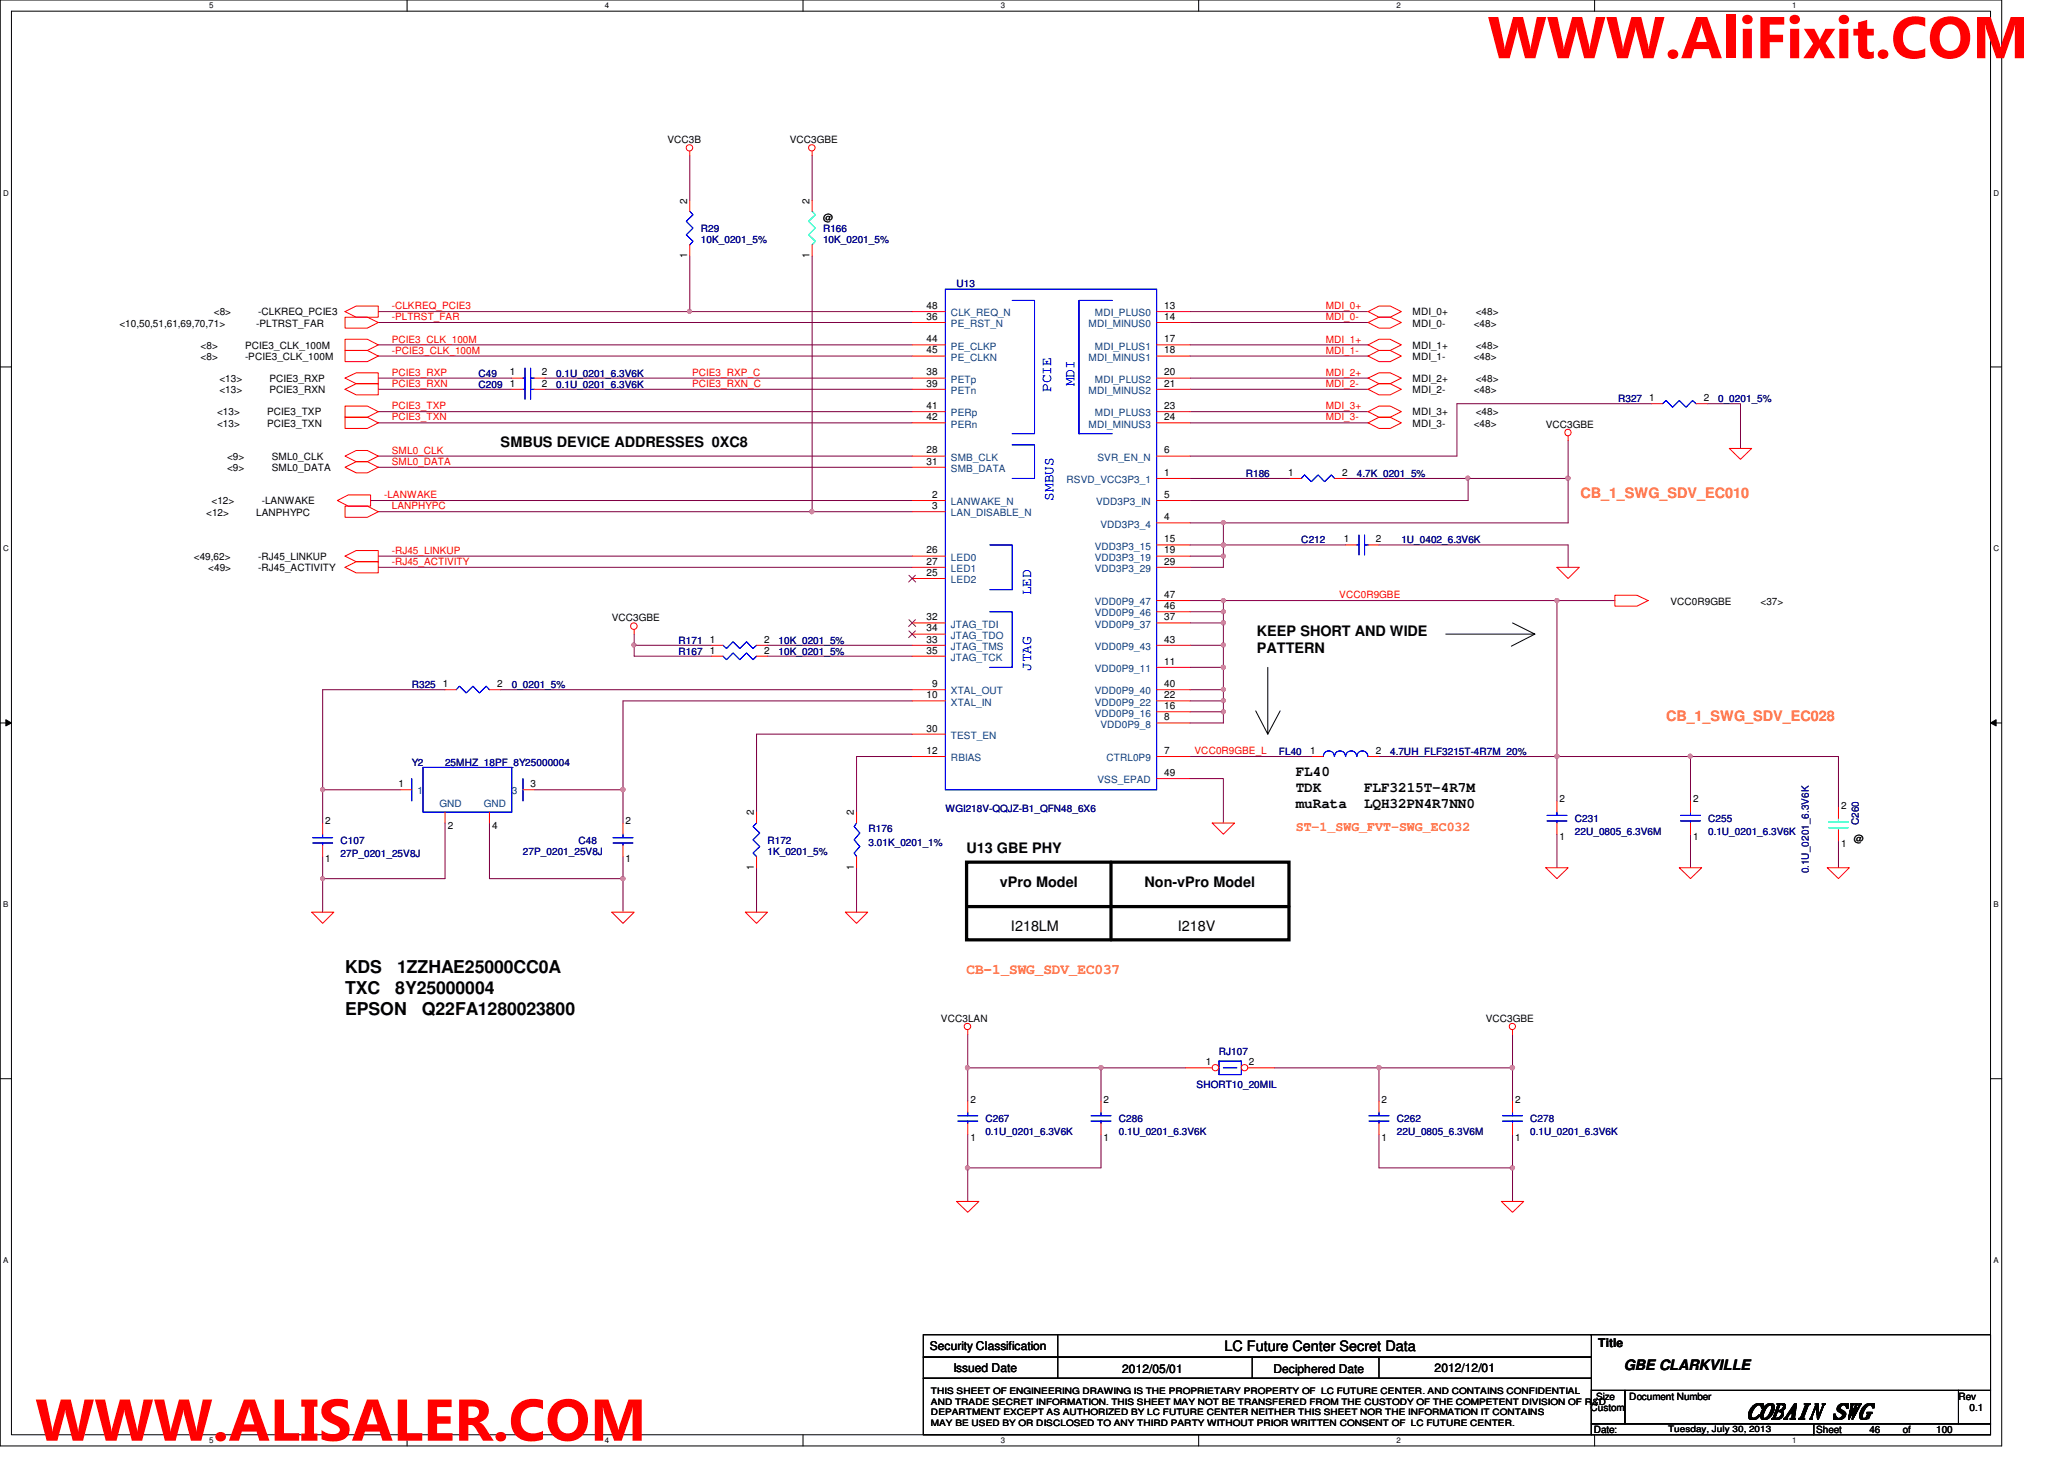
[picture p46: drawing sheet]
<svg xmlns="http://www.w3.org/2000/svg" width="297mm" height="210mm" viewBox="0 0 297 210" stroke-linecap="round" stroke-linejoin="round" font-family="sans-serif">
<defs><g id="words">
<g font-size="8.5" fill="#f00">
<text x="214.1" y="8.4">WWW.AliFixit.COM</text>
<text x="5.1" y="207.3">WWW.ALISALER.COM</text>
</g>
<text font-size="3" x="251.4" y="204">COBAIN SWG</text>
<g font-size="2.5">
<text x="49.7" y="140">KDS</text>
<text x="49.7" y="143">TXC</text>
<text x="56.9" y="143">8Y25000004</text>
<text x="57.1" y="140">1ZZHAE25000CC0A</text>
<text x="49.7" y="146.1">EPSON</text>
<text x="60.7" y="146.1">Q22FA1280023800</text>
</g>
<g font-size="2.1" fill="#00f">
<text x="151.3" y="56.3" transform="rotate(-90 151.3 56.3)">PCIE</text>
<text x="154.6" y="55.5" transform="rotate(-90 154.6 55.5)">MDI</text>
<text x="151.6" y="72" transform="rotate(-90 151.6 72)">SMBUS</text>
<text x="148.4" y="85.6" transform="rotate(-90 148.4 85.6)">LED</text>
<text x="148.4" y="96.5" transform="rotate(-90 148.4 96.5)">JTAG</text>
</g>
<g font-size="2.1">
<text x="72" y="64.3">SMBUS DEVICE ADDRESSES 0XC8</text>
<text x="180.9" y="91.5">KEEP SHORT AND WIDE</text>
<text x="180.9" y="94">PATTERN</text>
<text x="186.5" y="111.6">FL40</text>
<text x="186.5" y="114">TDK</text>
<text x="196.3" y="114">FLF3215T-4R7M</text>
<text x="186.5" y="116.3">muRata</text>
<text x="196.3" y="116.3">LQH32PN4R7NN0</text>
<text x="139.1" y="122.7">U13 GBE PHY</text>
<text x="143.9" y="127.6">vPro Model</text>
<text x="164.7" y="127.6">Non-vPro Model</text>
<text x="145.5" y="133.9">I218LM</text>
<text x="169.5" y="133.9">I218V</text>
<text x="176.2" y="194.4">LC Future Center Secret Data</text>
<text x="233.7" y="197.1">GBE CLARKVILLE</text>
</g>
<g font-size="2.1" fill="#ff8000">
<text x="227.5" y="71.7">CB_1_SWG_SDV_EC010</text>
<text x="239.8" y="103.7">CB_1_SWG_SDV_EC028</text>
<text x="139.1" y="140.1">CB-1_SWG_SDV_EC037</text>
</g>
<text font-size="1.9" fill="#ff8000" x="186.5" y="119.5">ST-1_SWG_FVT-SWG_EC032</text>
<g font-size="1.7">
<text x="133.8" y="194.3">Security Classification</text>
<text x="137.2" y="197.3">Issued Date</text>
<text x="161.5" y="197.5">2012/05/01</text>
<text x="183.3" y="197.5">Deciphered Date</text>
<text x="206.5" y="197.3">2012/12/01</text>
<text x="230" y="193.8">Title</text>
</g>
<g font-size="1.4">
<text x="96.1" y="20.6">VCC3B</text>
<text x="113.7" y="20.6">VCC3GBE</text>
<text x="98.9" y="29.3" transform="rotate(-90 98.9 29.3)">2</text>
<text x="116.5" y="29.3" transform="rotate(-90 116.5 29.3)">2</text>
<text x="118.4" y="31.7">@</text>
<text x="98.9" y="37.1" transform="rotate(-90 98.9 37.1)">1</text>
<text x="116.5" y="37.1" transform="rotate(-90 116.5 37.1)">1</text>
<text x="17.2" y="47">&lt;10,50,51,61,69,70,71&gt;</text>
<text x="30.8" y="45.4">&lt;8&gt;</text>
<text x="36.9" y="47">-PLTRST_FAR</text>
<text x="37.2" y="45.4">-CLKREQ_PCIE3</text>
<text x="133.3" y="46">36</text>
<text x="133.3" y="44.4">48</text>
<text x="167.6" y="46">14</text>
<text x="167.6" y="44.4">13</text>
<text x="203.3" y="45.4">MDI_0+</text>
<text x="203.3" y="47">MDI_0-</text>
<text x="212.1" y="47">&lt;48&gt;</text>
<text x="212.4" y="45.4">&lt;48&gt;</text>
<text x="28.9" y="50.2">&lt;8&gt;</text>
<text x="28.9" y="51.8">&lt;8&gt;</text>
<text x="35.3" y="50.2">PCIE3_CLK_100M</text>
<text x="35.3" y="51.8">-PCIE3_CLK_100M</text>
<text x="133.3" y="49.2">44</text>
<text x="133.3" y="50.8">45</text>
<text x="167.6" y="50.8">18</text>
<text x="167.6" y="49.2">17</text>
<text x="203.3" y="50.2">MDI_1+</text>
<text x="203.3" y="51.8">MDI_1-</text>
<text x="212.1" y="51.8">&lt;48&gt;</text>
<text x="212.4" y="50.2">&lt;48&gt;</text>
<text x="31.2" y="59.8">&lt;13&gt;</text>
<text x="31.6" y="55">&lt;13&gt;</text>
<text x="31.6" y="56.6">&lt;13&gt;</text>
<text x="38.4" y="59.8">PCIE3_TXP</text>
<text x="38.8" y="55">PCIE3_RXP</text>
<text x="38.8" y="56.6">PCIE3_RXN</text>
<text x="73.4" y="54">1</text>
<text x="73.4" y="55.6">1</text>
<text x="78" y="54">2</text>
<text x="78" y="55.6">2</text>
<text x="133.3" y="54">38</text>
<text x="133.3" y="55.6">39</text>
<text x="133.3" y="58.8">41</text>
<text x="167.6" y="55.6">21</text>
<text x="167.6" y="54">20</text>
<text x="167.6" y="58.8">23</text>
<text x="203.3" y="55">MDI_2+</text>
<text x="203.3" y="56.6">MDI_2-</text>
<text x="203.3" y="59.8">MDI_3+</text>
<text x="212.1" y="56.6">&lt;48&gt;</text>
<text x="212.4" y="55">&lt;48&gt;</text>
<text x="212.4" y="59.8">&lt;48&gt;</text>
<text x="237.4" y="57.7">1</text>
<text x="245.2" y="57.7">2</text>
<text x="31.2" y="61.4">&lt;13&gt;</text>
<text x="38.4" y="61.4">PCIE3_TXN</text>
<text x="133.3" y="65.2">28</text>
<text x="133.3" y="60.5">42</text>
<text x="167.6" y="60.5">24</text>
<text x="167.6" y="65.2">6</text>
<text x="203.3" y="61.4">MDI_3-</text>
<text x="212.1" y="61.4">&lt;48&gt;</text>
<text x="222.5" y="61.5">VCC3GBE</text>
<text x="32.7" y="66.2">&lt;9&gt;</text>
<text x="32.7" y="67.8">&lt;9&gt;</text>
<text x="39.1" y="66.2">SML0_CLK</text>
<text x="39.1" y="67.8">SML0_DATA</text>
<text x="133.3" y="66.8">31</text>
<text x="134.2" y="71.6">2</text>
<text x="167.6" y="68.5">1</text>
<text x="167.6" y="71.6">5</text>
<text x="185.4" y="68.5">1</text>
<text x="193.2" y="68.5">2</text>
<text x="29.7" y="74.2">&lt;12&gt;</text>
<text x="30.4" y="72.6">&lt;12&gt;</text>
<text x="36.9" y="74.2">LANPHYPC</text>
<text x="37.7" y="72.6">-LANWAKE</text>
<text x="134.2" y="73.2">3</text>
<text x="167.6" y="74.8">4</text>
<text x="27.9" y="80.6">&lt;49,62&gt;</text>
<text x="30" y="82.2">&lt;49&gt;</text>
<text x="37.2" y="80.6">-RJ45_LINKUP</text>
<text x="37.2" y="82.2">-RJ45_ACTIVITY</text>
<text x="133.3" y="82.8">25</text>
<text x="133.3" y="79.6">26</text>
<text x="133.3" y="81.2">27</text>
<text x="167.6" y="78">15</text>
<text x="167.6" y="79.6">19</text>
<text x="167.6" y="81.2">29</text>
<text x="193.4" y="78">1</text>
<text x="198" y="78">2</text>
<text x="88" y="89.4">VCC3GBE</text>
<text x="133.3" y="89.2">32</text>
<text x="167.6" y="89.2">37</text>
<text x="167.6" y="87.6">46</text>
<text x="167.6" y="86">47</text>
<text x="240.4" y="87">VCC0R9GBE</text>
<text x="253.4" y="87">&lt;37&gt;</text>
<text x="102.1" y="92.5">1</text>
<text x="102.1" y="94">1</text>
<text x="110" y="92.5">2</text>
<text x="110" y="94">2</text>
<text x="133.3" y="92.5">33</text>
<text x="133.3" y="90.8">34</text>
<text x="133.3" y="94">35</text>
<text x="167.6" y="95.6">11</text>
<text x="167.6" y="92.5">43</text>
<text x="63.8" y="98.8">1</text>
<text x="71.5" y="98.8">2</text>
<text x="133.3" y="100.5">10</text>
<text x="134.2" y="98.8">9</text>
<text x="167.6" y="100.5">22</text>
<text x="167.6" y="98.8">40</text>
<text x="133.3" y="105.2">30</text>
<text x="167.6" y="103.6">8</text>
<text x="167.6" y="102">16</text>
<text x="57.4" y="113.2">1</text>
<text x="76.4" y="113.2">3</text>
<text x="133.3" y="108.5">12</text>
<text x="167.6" y="111.6">49</text>
<text x="167.6" y="108.5">7</text>
<text x="188.5" y="108.5">1</text>
<text x="198" y="108.5">2</text>
<text x="46.8" y="118.6">2</text>
<text x="64.4" y="119.3">2</text>
<text x="70.8" y="119.3">4</text>
<text x="90" y="118.6">2</text>
<text x="108.5" y="117.3" transform="rotate(-90 108.5 117.3)">2</text>
<text x="122.9" y="117.3" transform="rotate(-90 122.9 117.3)">2</text>
<text x="224.4" y="115.4">2</text>
<text x="243.7" y="115.4">2</text>
<text x="265" y="116.4">2</text>
<text x="46.8" y="124.1">1</text>
<text x="90" y="124.1">1</text>
<text x="108.5" y="125.1" transform="rotate(-90 108.5 125.1)">1</text>
<text x="122.9" y="125.1" transform="rotate(-90 122.9 125.1)">1</text>
<text x="224.4" y="120.9">1</text>
<text x="243.7" y="120.9">1</text>
<text x="265" y="121.8">1</text>
<text x="266.8" y="121.2">@</text>
<text x="135.4" y="147">VCC3LAN</text>
<text x="213.8" y="147">VCC3GBE</text>
<text x="173.5" y="153.2">1</text>
<text x="179.7" y="153.2">2</text>
<text x="139.7" y="158.6">2</text>
<text x="158.8" y="158.6">2</text>
<text x="198.8" y="158.6">2</text>
<text x="218.1" y="158.6">2</text>
<text x="139.7" y="164.1">1</text>
<text x="158.8" y="164.1">1</text>
<text x="198.8" y="164.1">1</text>
<text x="218.1" y="164.1">1</text>
<text x="228.9" y="203">Custom</text>
<text x="229.7" y="201.4">Size</text>
<text x="234.5" y="201.4">Document Number</text>
<text x="281.9" y="201.4">Rev</text>
<text x="283.5" y="203">0.1</text>
<text x="229.4" y="206.2">Date:</text>
<text x="261.4" y="206.2">Sheet</text>
<text x="269" y="206.2">46</text>
<text x="273.9" y="206.2">of</text>
<text x="278.6" y="206.2">100</text>
</g>
<g font-size="1.4" fill="#000080">
<text x="100.9" y="33.4">R29</text>
<text x="100.9" y="35">10K_0201_5%</text>
<text x="118.4" y="33.4">R166</text>
<text x="118.4" y="35">10K_0201_5%</text>
<text x="137.7" y="41.4">U13</text>
<text x="68.9" y="54.2">C49</text>
<text x="68.9" y="55.8">C209</text>
<text x="80" y="54.2">0.1U_0201_6.3V6K</text>
<text x="80" y="55.8">0.1U_0201_6.3V6K</text>
<text x="232.9" y="57.9">R327</text>
<text x="247.3" y="57.9">0_0201_5%</text>
<text x="179.3" y="68.6">R186</text>
<text x="195.3" y="68.6">4.7K_0201_5%</text>
<text x="187.3" y="78.2">C212</text>
<text x="201.7" y="78.2">1U_0402_6.3V6K</text>
<text x="97.7" y="92.6">R171</text>
<text x="97.7" y="94.2">R167</text>
<text x="112.1" y="92.6">10K_0201_5%</text>
<text x="112.1" y="94.2">10K_0201_5%</text>
<text x="59.3" y="99">R325</text>
<text x="73.7" y="99">0_0201_5%</text>
<text x="59.3" y="110.2">Y2</text>
<text x="64" y="110.2">25MHZ_18PF_8Y25000004</text>
<text x="184.1" y="108.6">FL40</text>
<text x="200.1" y="108.6">4.7UH_FLF3215T-4R7M_20%</text>
<text x="125" y="119.8">R176</text>
<text x="136.1" y="116.9">WGI218V-QQJZ-B1_QFN48_6X6</text>
<text x="226.6" y="118.2">C231</text>
<text x="245.8" y="118.2">C255</text>
<text x="267.5" y="118.7" transform="rotate(-90 267.5 118.7)">C260</text>
<text x="49" y="121.4">C107</text>
<text x="49" y="123.3">27P_0201_25V8J</text>
<text x="75.3" y="123">27P_0201_25V8J</text>
<text x="83.3" y="121.4">C48</text>
<text x="110.4" y="121.4">R172</text>
<text x="110.4" y="123">1K_0201_5%</text>
<text x="125" y="121.7">3.01K_0201_1%</text>
<text x="226.6" y="120.1">22U_0805_6.3V6M</text>
<text x="245.8" y="120.1">0.1U_0201_6.3V6K</text>
<text x="260.3" y="125.6" transform="rotate(-90 260.3 125.6)">0.1U_0201_6.3V6K</text>
<text x="175.4" y="151.8">RJ107</text>
<text x="141.8" y="161.4">C267</text>
<text x="161" y="161.4">C286</text>
<text x="172.2" y="156.6">SHORT10_20MIL</text>
<text x="201" y="161.4">C262</text>
<text x="220.2" y="161.4">C278</text>
<text x="141.8" y="163.3">0.1U_0201_6.3V6K</text>
<text x="161" y="163.3">0.1U_0201_6.3V6K</text>
<text x="201" y="163.3">22U_0805_6.3V6M</text>
<text x="220.2" y="163.3">0.1U_0201_6.3V6K</text>
</g>
<g font-size="1.4" fill="#f00">
<text x="56.4" y="44.5">-CLKREQ_PCIE3</text>
<text x="56.4" y="46.1">-PLTRST_FAR</text>
<text x="190.8" y="44.5">MDI_0+</text>
<text x="190.8" y="46.1">MDI_0-</text>
<text x="56.4" y="49.3">PCIE3_CLK_100M</text>
<text x="56.4" y="50.9">-PCIE3_CLK_100M</text>
<text x="190.8" y="49.3">MDI_1+</text>
<text x="190.8" y="50.9">MDI_1-</text>
<text x="56.4" y="54.1">PCIE3_RXP</text>
<text x="56.4" y="55.7">PCIE3_RXN</text>
<text x="56.4" y="58.9">PCIE3_TXP</text>
<text x="99.6" y="54.1">PCIE3_RXP_C</text>
<text x="99.6" y="55.7">PCIE3_RXN_C</text>
<text x="190.8" y="54.1">MDI_2+</text>
<text x="190.8" y="55.7">MDI_2-</text>
<text x="190.8" y="58.9">MDI_3+</text>
<text x="56.4" y="60.5">PCIE3_TXN</text>
<text x="56.4" y="65.3">SML0_CLK</text>
<text x="190.8" y="60.5">MDI_3-</text>
<text x="55.3" y="71.7">-LANWAKE</text>
<text x="56.4" y="66.9">SML0_DATA</text>
<text x="56.4" y="73.3">LANPHYPC</text>
<text x="56.4" y="79.7">-RJ45_LINKUP</text>
<text x="56.4" y="81.3">-RJ45_ACTIVITY</text>
<text x="192.7" y="86.1">VCC0R9GBE</text>
<text x="171.9" y="108.5">VCC0R9GBE_L</text>
</g>
<g font-size="1.4" fill="#004080">
<text x="136.9" y="47.1">PE_RST_N</text>
<text x="136.9" y="45.5">CLK_REQ_N</text>
<text x="156.7" y="47.1">MDI_MINUS0</text>
<text x="157.6" y="45.5">MDI_PLUS0</text>
<text x="136.9" y="50.3">PE_CLKP</text>
<text x="136.9" y="51.9">PE_CLKN</text>
<text x="156.7" y="51.9">MDI_MINUS1</text>
<text x="157.6" y="50.3">MDI_PLUS1</text>
<text x="136.9" y="55.1">PETp</text>
<text x="136.9" y="56.7">PETn</text>
<text x="136.9" y="59.9">PERp</text>
<text x="156.7" y="56.7">MDI_MINUS2</text>
<text x="157.6" y="55.1">MDI_PLUS2</text>
<text x="157.6" y="59.9">MDI_PLUS3</text>
<text x="136.9" y="61.5">PERn</text>
<text x="156.7" y="61.5">MDI_MINUS3</text>
<text x="136.9" y="66.3">SMB_CLK</text>
<text x="136.9" y="67.9">SMB_DATA</text>
<text x="153.5" y="69.5">RSVD_VCC3P3_1</text>
<text x="157.9" y="66.3">SVR_EN_N</text>
<text x="136.9" y="72.7">LANWAKE_N</text>
<text x="136.9" y="74.3">LAN_DISABLE_N</text>
<text x="157.7" y="72.7">VDD3P3_IN</text>
<text x="158.4" y="75.9">VDD3P3_4</text>
<text x="136.9" y="83.9">LED2</text>
<text x="136.9" y="80.7">LED0</text>
<text x="136.9" y="82.3">LED1</text>
<text x="157.6" y="79.1">VDD3P3_15</text>
<text x="157.6" y="80.7">VDD3P3_19</text>
<text x="157.6" y="82.3">VDD3P3_29</text>
<text x="157.6" y="88.7">VDD0P9_46</text>
<text x="157.6" y="87.1">VDD0P9_47</text>
<text x="136.9" y="90.3">JTAG_TDI</text>
<text x="136.9" y="93.5">JTAG_TMS</text>
<text x="136.9" y="91.9">JTAG_TDO</text>
<text x="136.9" y="95.1">JTAG_TCK</text>
<text x="157.6" y="90.3">VDD0P9_37</text>
<text x="157.6" y="93.5">VDD0P9_43</text>
<text x="136.9" y="99.9">XTAL_OUT</text>
<text x="136.9" y="101.5">XTAL_IN</text>
<text x="157.6" y="96.7">VDD0P9_11</text>
<text x="157.6" y="101.5">VDD0P9_22</text>
<text x="157.6" y="99.9">VDD0P9_40</text>
<text x="136.9" y="106.3">TEST_EN</text>
<text x="157.6" y="103.1">VDD0P9_16</text>
<text x="158.4" y="104.7">VDD0P9_8</text>
<text x="136.9" y="109.5">RBIAS</text>
<text x="157.9" y="112.7">VSS_EPAD</text>
<text x="159.3" y="109.5">CTRL0P9</text>
<text x="60.1" y="114.3">1</text>
<text x="63.2" y="116">GND</text>
<text x="69.6" y="116">GND</text>
<text x="73.7" y="114.3">3</text>
</g>
<g font-size="1.3">
<text x="134" y="200.6">THIS SHEET OF ENGINEERING DRAWING IS THE PROPRIETARY PROPERTY OF LC FUTURE CENTER. AND CONTAINS CONFIDENTIAL</text>
<text x="134" y="202.1">AND TRADE SECRET INFORMATION. THIS SHEET MAY NOT BE TRANSFERED FROM THE CUSTODY OF THE COMPETENT DIVISION OF R&amp;D</text>
<text x="134" y="203.6">DEPARTMENT EXCEPT AS AUTHORIZED BY LC FUTURE CENTER NEITHER THIS SHEET NOR THE INFORMATION IT CONTAINS</text>
<text x="134" y="205.1">MAY BE USED BY OR DISCLOSED TO ANY THIRD PARTY WITHOUT PRIOR WRITTEN CONSENT OF LC FUTURE CENTER.</text>
<text x="240.1" y="206">Tuesday, July 30, 2013</text>
</g>
<g font-size="1.1">
<text x="30.1" y="1.1">5</text>
<text x="87" y="1.1">4</text>
<text x="144" y="1.1">3</text>
<text x="201" y="1.1">2</text>
<text x="257.9" y="1.1">1</text>
<text x=".5" y="28.2">D</text>
<text x="286.9" y="28.2">D</text>
<text x=".5" y="79.3">C</text>
<text x="286.9" y="79.3">C</text>
<text x=".5" y="130.6">B</text>
<text x="286.9" y="130.6">B</text>
<text x=".5" y="181.7">A</text>
<text x="286.9" y="181.7">A</text>
<text x="30.1" y="207.6">5</text>
<text x="87" y="207.6">4</text>
<text x="144" y="207.6">3</text>
<text x="201" y="207.6">2</text>
<text x="257.9" y="207.6">1</text>
</g>
</g></defs>
<path d="M0 0h288.1v208h-288.1zM1.6 1.6h284.9v204.8h-284.9z" fill="none" stroke="#000" stroke-width=".14"/>
<g fill="#fff">
<path d="M30.1 .2h.6v1.2h-.6z"/>
<path d="M30.1 206.6h.6v1.2h-.6z"/>
</g>
<path d="M58.6 0v1.6M58.6 206.4v1.6" fill="none" stroke="#000" stroke-width=".14"/>
<g fill="#fff">
<path d="M87 .2h.6v1.2h-.6z"/>
<path d="M87 206.6h.6v1.2h-.6z"/>
</g>
<path d="M115.6 0v1.6M115.6 206.4v1.6" fill="none" stroke="#000" stroke-width=".14"/>
<g fill="#fff">
<path d="M144 .2h.6v1.2h-.6z"/>
<path d="M144 206.6h.6v1.2h-.6z"/>
</g>
<path d="M172.5 0v1.6M172.5 206.4v1.6" fill="none" stroke="#000" stroke-width=".14"/>
<g fill="#fff">
<path d="M201 .2h.5v1.2h-.5z"/>
<path d="M201 206.6h.5v1.2h-.5z"/>
</g>
<path d="M229.5 0v1.6M229.5 206.4v1.6" fill="none" stroke="#000" stroke-width=".14"/>
<g fill="#fff">
<path d="M257.9 .2h.6v1.2h-.6z"/>
<path d="M257.9 206.6h.6v1.2h-.6z"/>
<path d="M.5 27.2h.7v1.2h-.7z"/>
<path d="M286.9 27.2h.8v1.2h-.8z"/>
<path d="M.5 78.4h.7v1.1h-.7z"/>
<path d="M286.9 78.4h.8v1.1h-.8z"/>
</g>
<path d="M0 52.8h1.6M286.5 52.8h1.6" fill="none" stroke="#000" stroke-width=".14"/>
<g fill="#fff">
<path d="M.5 129.6h.7v1.2h-.7z"/>
<path d="M286.9 129.6h.7v1.2h-.7z"/>
</g>
<path d="M0 104h1.6M.8 103.5l.8 .5-.8 .4zM286.5 104h1.6M286.5 104l.8-.5v.9z" fill="none" stroke="#000" stroke-width=".14"/>
<path d="M.8 103.5l.8 .5-.8 .4zM286.5 104l.8-.5v.9z" fill="#000"/>
<g fill="#fff">
<path d="M.5 180.8h.7v1.1h-.7z"/>
<path d="M286.9 180.8h.7v1.1h-.7z"/>
</g>
<path d="M182.5 96v9.6l-1.8-3.3M217.7 89.6l3.2 1.6h-12.8M220.9 91.2l-3.4 1.8M184.2 102.3l-1.7 3.3M0 155.2h1.6M286.5 155.2h1.6" fill="none" stroke="#000" stroke-width=".14"/>
<path d="M139.1 130.4h46.4M139.1 124h46.4v11.2h-46.4zM159.9 124v11.2" fill="none" stroke="#000" stroke-width=".47"/>
<path d="M99.3 22.4v6.4M54.4 44.8h76.9M116.9 73.6h14.4" fill="none" stroke="#800040" stroke-width=".14"/>
<circle cx="99.2" cy="44.8" r=".3" fill="#f0f"/>
<circle cx="99.2" cy="44.8" r=".3" fill="none" stroke="#f0f" stroke-width=".14"/>
<g fill="none" stroke="#800040" stroke-width=".14">
<path d="M99.3 36.8v8M116.9 22.4v6.4M54.4 46.4h76.9M54.4 49.6h76.9M54.4 51.2h76.9M54.4 59.2h76.9M54.4 54.4h19.3M54.4 56h19.3M78.4 54.4h52.9M78.4 56h52.9M54.4 73.6h62.5M54.4 60.8h76.9"/>
<path d="M54.4 65.6h76.9M54.4 67.2h76.9M54.4 80h76.9M54.4 81.6h76.9M91.3 92.8v1.6M110.4 92.8h20.9M110.4 94.4h20.9"/>
</g>
<circle cx="91.2" cy="92.8" r=".3" fill="#f0f"/>
<circle cx="91.2" cy="92.8" r=".3" fill="none" stroke="#f0f" stroke-width=".14"/>
<path d="M46.4 99.2h17.6M72 99.2h59.3M91.3 92.8h11.1M91.3 94.4h11.1M76.9 113.6h12.8v4.8M89.7 100.8h41.6" fill="none" stroke="#800040" stroke-width=".14"/>
<circle cx="89.6" cy="113.6" r=".32" fill="#f0f"/>
<circle cx="89.6" cy="113.6" r=".32" fill="none" stroke="#f0f" stroke-width=".14"/>
<path d="M46.4 126.4v4.8" fill="none" stroke="#800040" stroke-width=".14"/>
<circle cx="46.4" cy="126.4" r=".3" fill="#f0f"/>
<circle cx="46.4" cy="126.4" r=".3" fill="none" stroke="#f0f" stroke-width=".14"/>
<path d="M46.4 113.6v4.8M89.7 126.4v4.8" fill="none" stroke="#800040" stroke-width=".14"/>
<circle cx="46.4" cy="113.6" r=".31" fill="#f0f"/>
<circle cx="46.4" cy="113.6" r=".31" fill="none" stroke="#f0f" stroke-width=".14"/>
<path d="M91.3 91.2v1.6M131.3 105.6h-22.4v11.2M131.3 108.8h-8v8M108.9 124.8v6.4M123.3 124.8v6.4M158.4 153.6h12.2M183.4 153.6h15.1v4.8M217.7 153.6v4.8M198.5 163.2v4.8M217.7 168v4.8" fill="none" stroke="#800040" stroke-width=".14"/>
<circle cx="217.7" cy="168" r=".31" fill="#f0f"/>
<circle cx="217.7" cy="168" r=".31" fill="none" stroke="#f0f" stroke-width=".14"/>
<path d="M158.4 153.6h-19.1v4.8" fill="none" stroke="#800040" stroke-width=".14"/>
<circle cx="158.4" cy="153.6" r=".31" fill="#f0f"/>
<circle cx="158.4" cy="153.6" r=".31" fill="none" stroke="#f0f" stroke-width=".14"/>
<circle cx="139.2" cy="153.6" r=".31" fill="#f0f"/>
<circle cx="139.2" cy="153.6" r=".31" fill="none" stroke="#f0f" stroke-width=".14"/>
<path d="M139.3 148.8v4.8M158.4 153.6v4.8M139.3 163.2v4.8h19.1" fill="none" stroke="#800040" stroke-width=".14"/>
<circle cx="139.2" cy="168" r=".3" fill="#f0f"/>
<circle cx="139.2" cy="168" r=".3" fill="none" stroke="#f0f" stroke-width=".14"/>
<path d="M116.9 36.8v36.8M139.3 168v4.8M158.4 163.2v4.8" fill="none" stroke="#800040" stroke-width=".14"/>
<circle cx="116.8" cy="73.6" r=".31" fill="#f0f"/>
<circle cx="116.8" cy="73.6" r=".31" fill="none" stroke="#f0f" stroke-width=".14"/>
<path d="M46.4 113.6h11.3M198.5 153.6h19.2" fill="none" stroke="#800040" stroke-width=".14"/>
<circle cx="217.6" cy="153.6" r=".32" fill="#f0f"/>
<circle cx="217.6" cy="153.6" r=".32" fill="none" stroke="#f0f" stroke-width=".14"/>
<circle cx="198.4" cy="153.6" r=".31" fill="#f0f"/>
<circle cx="198.4" cy="153.6" r=".31" fill="none" stroke="#f0f" stroke-width=".14"/>
<path d="M46.4 99.2v14.4M64 118.4v8h-17.6v-3.2M70.4 118.4v8h19.3M89.7 100.8v12.8M217.7 163.2v4.8h-19.2" fill="none" stroke="#800040" stroke-width=".14"/>
<circle cx="89.6" cy="126.4" r=".31" fill="#f0f"/>
<circle cx="89.6" cy="126.4" r=".31" fill="none" stroke="#f0f" stroke-width=".14"/>
<path d="M53.3 72h78M176.1 86.4h48M171.3 108.8h17.6M171.3 112h4.8v6.4M176.1 102.4v1.6h-4.8M89.7 123.2v3.2M217.7 148.8v4.8" fill="none" stroke="#800040" stroke-width=".14"/>
<circle cx="176.1" cy="102.4" r=".3" fill="#f0f"/>
<circle cx="176.1" cy="102.4" r=".3" fill="none" stroke="#f0f" stroke-width=".14"/>
<path d="M171.3 100.8h4.8" fill="none" stroke="#800040" stroke-width=".14"/>
<circle cx="176.1" cy="100.8" r=".3" fill="#f0f"/>
<circle cx="176.1" cy="100.8" r=".3" fill="none" stroke="#f0f" stroke-width=".14"/>
<path d="M176.1 96v3.2h-4.8" fill="none" stroke="#800040" stroke-width=".14"/>
<circle cx="176.1" cy="96" r=".3" fill="#f0f"/>
<circle cx="176.1" cy="96" r=".3" fill="none" stroke="#f0f" stroke-width=".14"/>
<path d="M171.3 96h4.8" fill="none" stroke="#800040" stroke-width=".14"/>
<circle cx="176.1" cy="96" r=".3" fill="#f0f"/>
<circle cx="176.1" cy="96" r=".3" fill="none" stroke="#f0f" stroke-width=".14"/>
<path d="M171.3 92.8h4.8" fill="none" stroke="#800040" stroke-width=".14"/>
<circle cx="176.1" cy="92.8" r=".3" fill="#f0f"/>
<circle cx="176.1" cy="92.8" r=".3" fill="none" stroke="#f0f" stroke-width=".14"/>
<path d="M171.3 89.6h4.8M176.1 92.8v3.2" fill="none" stroke="#800040" stroke-width=".14"/>
<circle cx="176" cy="89.6" r=".31" fill="#f0f"/>
<circle cx="176" cy="89.6" r=".31" fill="none" stroke="#f0f" stroke-width=".14"/>
<path d="M171.3 88h4.8M176.1 89.6v3.2" fill="none" stroke="#800040" stroke-width=".14"/>
<circle cx="176.1" cy="88" r=".3" fill="#f0f"/>
<circle cx="176.1" cy="88" r=".3" fill="none" stroke="#f0f" stroke-width=".14"/>
<path d="M176.1 88v1.6M224.1 86.4v22.4h-25.6" fill="none" stroke="#800040" stroke-width=".14"/>
<circle cx="224.1" cy="108.8" r=".3" fill="#f0f"/>
<circle cx="224.1" cy="108.8" r=".3" fill="none" stroke="#f0f" stroke-width=".14"/>
<circle cx="224.1" cy="86.4" r=".3" fill="#f0f"/>
<circle cx="224.1" cy="86.4" r=".3" fill="none" stroke="#f0f" stroke-width=".14"/>
<path d="M171.3 80h4.8v1.6M224.1 108.8v6.4M224.1 120v4.8" fill="none" stroke="#800040" stroke-width=".14"/>
<circle cx="176.1" cy="80" r=".3" fill="#f0f"/>
<circle cx="176.1" cy="80" r=".3" fill="none" stroke="#f0f" stroke-width=".14"/>
<path d="M171.3 78.4h4.8v1.6" fill="none" stroke="#800040" stroke-width=".14"/>
<circle cx="176.1" cy="78.4" r=".3" fill="#f0f"/>
<circle cx="176.1" cy="78.4" r=".3" fill="none" stroke="#f0f" stroke-width=".14"/>
<path d="M193.7 68.8h17.6" fill="none" stroke="#800040" stroke-width=".14"/>
<circle cx="211.2" cy="68.8" r=".3" fill="#f0f"/>
<circle cx="211.2" cy="68.8" r=".3" fill="none" stroke="#f0f" stroke-width=".14"/>
<path d="M171.3 44.8h25.6M171.3 46.4h25.6M171.3 49.6h25.6M171.3 51.2h25.6M171.3 54.4h25.6M171.3 56h25.6M171.3 59.2h25.6M171.3 68.8h14.4M171.3 72h40M171.3 60.8h25.6M171.3 86.4h4.8" fill="none" stroke="#800040" stroke-width=".14"/>
<circle cx="176.1" cy="86.4" r=".3" fill="#f0f"/>
<circle cx="176.1" cy="86.4" r=".3" fill="none" stroke="#f0f" stroke-width=".14"/>
<path d="M224.1 108.8h19.2v6.4M243.3 120v4.8" fill="none" stroke="#800040" stroke-width=".14"/>
<circle cx="224.1" cy="108.8" r=".3" fill="#f0f"/>
<circle cx="224.1" cy="108.8" r=".3" fill="none" stroke="#f0f" stroke-width=".14"/>
<path d="M211.3 68.8h14.4M176.1 86.4v1.6" fill="none" stroke="#800040" stroke-width=".14"/>
<circle cx="225.7" cy="68.8" r=".31" fill="#f0f"/>
<circle cx="225.7" cy="68.8" r=".31" fill="none" stroke="#f0f" stroke-width=".14"/>
<path d="M176.1 78.4h17.6" fill="none" stroke="#800040" stroke-width=".14"/>
<circle cx="176.1" cy="78.4" r=".3" fill="#f0f"/>
<circle cx="176.1" cy="78.4" r=".3" fill="none" stroke="#f0f" stroke-width=".14"/>
<path d="M198.5 78.4h27.2v3.2M176.1 99.2v1.6" fill="none" stroke="#800040" stroke-width=".14"/>
<circle cx="176.1" cy="99.2" r=".3" fill="#f0f"/>
<circle cx="176.1" cy="99.2" r=".3" fill="none" stroke="#f0f" stroke-width=".14"/>
<path d="M171.3 75.2h4.8M176.1 75.2v3.2M176.1 75.2h49.6M211.3 68.8v3.2M171.3 81.6h4.8M176.1 100.8v1.6h-4.8" fill="none" stroke="#800040" stroke-width=".14"/>
<circle cx="176.1" cy="75.2" r=".3" fill="#f0f"/>
<circle cx="176.1" cy="75.2" r=".3" fill="none" stroke="#f0f" stroke-width=".14"/>
<path d="M237.7 58.1h-28v7.5h-38.4M245.7 58.1h4.8v6.4M225.7 63.4v11.8M243.3 108.8h21.3v7.4M264.6 121v3.8" fill="none" stroke="#800040" stroke-width=".14"/>
<circle cx="243.2" cy="108.8" r=".3" fill="#f0f"/>
<circle cx="243.2" cy="108.8" r=".3" fill="none" stroke="#f0f" stroke-width=".14"/>
<path d="M224.1 86.4h8.3" fill="none" stroke="#800040" stroke-width=".14"/>
<g fill="none" stroke="#f00" stroke-width=".14">
<path d="M99.3 21.8v.6M116.9 21.8v.6M49.7 45.6h3.2l1.5 .8-1.5 .8h-3.2zM49.7 48.8h3.2l1.5 .8-1.5 .8h-3.2zM49.7 50.4h3.2l1.5 .8-1.5 .8h-3.2zM49.7 58.4h3.2l1.5 .8-1.5 .8h-3.2zM49.7 44.8l1.6-.8h3.1v1.6h-3.1zM49.7 54.4l1.6-.8h3.1v1.6h-3.1zM49.7 56l1.6-.8h3.1v1.6h-3.1zM73.7 54.4h1.6M76.9 54.4h1.5M196.9 44.8l1.6-.8h1.6l1.6 .8-1.6 .8h-1.6z"/>
<path d="M196.9 46.4l1.6-.8h1.6l1.6 .8-1.6 .8h-1.6zM196.9 49.6l1.6-.8h1.6l1.6 .8-1.6 .8h-1.6zM196.9 51.2l1.6-.8h1.6l1.6 .8-1.6 .8h-1.6zM196.9 54.4l1.6-.8h1.6l1.6 .8-1.6 .8h-1.6zM196.9 56l1.6-.8h1.6l1.6 .8-1.6 .8h-1.6zM196.9 59.2l1.6-.8h1.6l1.6 .8-1.6 .8h-1.6zM237.7 58.1h1.6M244.1 58.1h1.6M48.6 72l1.5-.8h3.2v1.6h-3.2zM49.7 60h3.2l1.5 .8-1.5 .8h-3.2zM49.7 65.6l1.6-.8h1.6l1.5 .8-1.5 .8h-1.6zM49.7 67.2l1.6-.8h1.6l1.5 .8-1.5 .8h-1.6z"/>
<path d="M49.7 72.8h3.2l1.5 .8-1.5 .8h-3.2zM196.9 60.8l1.6-.8h1.6l1.6 .8-1.6 .8h-1.6zM225.7 62.7v.7M248.9 64.5h3.2l-1.6 1.6zM49.7 80l1.6-.8h3.1v1.6h-3.1zM49.7 81.6l1.6-.8h3.1v1.6h-3.1zM91.3 90.6v.6M102.4 92.8h1.7M108.9 92.8h1.5M224.1 81.6h3.2l-1.6 1.6zM232.4 85.6h3.2l1.6 .8-1.6 .8h-3.2zM57.7 113.6h1.6"/>
<path d="M64 116.8v1.6M70.4 116.8v1.6M75.3 113.6h1.6M174.5 118.4h3.2l-1.6 1.6zM243.3 118.4v1.6M243.3 115.2v1.6M44.9 131.2h3.1l-1.6 1.6zM88 131.2h3.3l-1.6 1.6zM107.3 131.2h3.1l-1.5 1.6zM121.7 131.2h3.2l-1.6 1.6zM222.5 124.8h3.2l-1.6 1.6zM241.7 124.8h3.2l-1.6 1.6z"/>
<path d="M263 124.8h3.1l-1.5 1.6zM139.3 148.2v.6M158.4 158.4v1.6M217.7 148.2v.6M217.7 158.4v1.6M137.7 172.8h3.2l-1.6 1.6zM158.4 161.6v1.6M216.1 172.8h3.2l-1.6 1.6zM217.7 161.6v1.6"/>
<circle cx="99.2" cy="21.3" r=".46"/>
<circle cx="116.8" cy="21.3" r=".46"/>
<circle cx="225.6" cy="62.2" r=".46"/>
<circle cx="91.2" cy="90.1" r=".47"/>
<circle cx="139.2" cy="147.7" r=".46"/>
<circle cx="217.6" cy="147.7" r=".45"/>
</g>
<path d="M132.9 192h96.1v3.2h-96.1zM132.9 195.2h96.1v3.1h-96.1zM132.9 198.3h96.1v8.1h-96.1zM152.2 192v6.3M180.2 195.2v3.1M198.5 195.2v3.1M228.9 192h57.6v8M229 200h4.8v4.9h-4.8zM229 204.9h32v1.5h-32zM233.8 200h48.1v4.9h-48.1zM261 204.9h25.5v1.5h-25.5zM281.9 200h4.6v4.9h-4.6z" fill="none" stroke="#000" stroke-width=".14"/>
<g fill="none" stroke="#00f" stroke-width=".14">
<path d="M75.3 54.4h.3M75.6 53v2.8M76.4 53v2.8M76.4 54.4h.5M239.3 58.1l.5-.5 .9 1 1-1 1 1 .9-1 .5 .5M104.1 92.8l.5 .5 .9-1 1 1 .9-1 1 1 .5-.5M59.3 112v3.2M60.9 110.4h12.8v6.4h-12.8zM75.3 112v3.2M241.8 117.3h2.9M241.8 118.1h2.9M243.3 118.1v.3"/>
<path d="M243.3 116.8v.5M175.4 152.7h3.2v1.9h-3.2zM176.1 153.6h1.9M157 160.5h2.9M157 161.3h2.9M158.4 161.3v.3M158.4 160v.5M216.2 160.5h2.9M216.2 161.3h2.9M217.7 161.3v.3M217.7 160v.5"/>
</g>
<circle cx="174.9" cy="153.6" r=".46" fill="#fff"/>
<g fill="none" stroke="#f00" stroke-width=".14">
<path d="M170.6 153.6h3.9"/>
<circle cx="174.9" cy="153.6" r=".46"/>
</g>
<circle cx="179.1" cy="153.6" r=".46" fill="#fff"/>
<g fill="none" stroke="#f00" stroke-width=".14">
<path d="M99.3 35.2v1.6M99.3 28.8v1.6M116.9 35.2v1.6M116.9 28.8v1.6M73.7 56h1.6M76.9 56h1.5M131.3 46.4h4.8M131.3 54.4h4.8M131.3 56h4.8M131.3 59.2h4.8M131.3 49.6h4.8M131.3 51.2h4.8"/>
<path d="M131.3 44.8h4.8M166.5 44.8h4.8M166.5 46.4h4.8M166.5 49.6h4.8M166.5 51.2h4.8M166.5 54.4h4.8M166.5 56h4.8M166.5 59.2h4.8M131.3 72h4.8M131.3 73.6h4.8M131.3 65.6h4.8M131.3 67.2h4.8"/>
<path d="M131.3 60.8h4.8M166.5 68.8h4.8M166.5 75.2h4.8M166.5 72h4.8M166.5 65.6h4.8M166.5 78.4h4.8M166.5 60.8h4.8M185.7 68.8h1.6M192.1 68.8h1.6M193.7 78.4h1.6M196.9 78.4h1.6M64 99.2h1.7"/>
<path d="M70.4 99.2h1.6M102.4 94.4h1.7M108.9 94.4h1.5M131.3 99.2h4.8M131.3 83.2h4.8M131.3 80h4.8M131.3 81.6h4.8M131.3 89.6h4.8M131.3 92.8h4.8M131.3 91.2h4.8M131.3 94.4h4.8M166.5 96h4.8"/>
<path d="M166.5 80h4.8M166.5 81.6h4.8M166.5 89.6h4.8M166.5 99.2h4.8M166.5 92.8h4.8M166.5 88h4.8M166.5 86.4h4.8M46.4 118.4v1.6M89.7 118.4v1.6M108.9 116.8v1.6M123.3 116.8v1.6M131.3 100.8h4.8"/>
<path d="M131.3 108.8h4.8M131.3 105.6h4.8M166.5 108.8h4.8M166.5 104h4.8M166.5 102.4h4.8M166.5 100.8h4.8M166.5 112h4.8M188.9 108.8h1.6M196.9 108.8h1.6M224.1 118.4v1.6M224.1 115.2v1.6M264.6 119.4v1.6"/>
<path d="M264.6 116.2v1.6M46.4 121.6v1.6M89.7 121.6v1.6M108.9 123.2v1.6M123.3 123.2v1.6M139.3 158.4v1.6M179.6 153.6h3.8M198.5 158.4v1.6M139.3 161.6v1.6M198.5 161.6v1.6"/>
<circle cx="179.1" cy="153.6" r=".46"/>
</g>
<g fill="none" stroke="#00f" stroke-width=".14">
<path d="M99.3 30.4l.4 .5-.9 .9 .9 1-.9 1 .9 .9-.4 .5M75.3 56h.3M75.6 54.6v2.8M76.4 54.6v2.8M76.4 56h.5M136.1 41.6h30.4v72h-30.4zM145.7 43.2h3.2v19.2h-3.2M160.1 43.2h-4.8v19.2h4.8M142.4 78.4h3.3v6.4h-3.3M145.7 64h3.2v4.8h-3.2M187.3 68.8l.4-.5 1 1 1-1 .9 1 1-1 .5 .5M195.3 78.4h.3"/>
<path d="M195.6 77v2.8M196.4 77v2.8M196.4 78.4h.5M65.7 99.2l.4-.5 1 1 1-1 .9 1 1-1 .4 .5M104.1 94.4l.5 .5 .9-1 1 1 .9-1 1 1 .5-.5M142.4 88h3.3v8h-3.3M108.9 118.4l-.5 .5 .9 .9-.9 1 .9 1-.9 .9 .5 .5M123.3 118.4l-.4 .5 .8 .9-.8 1 .8 1-.8 .9 .4 .5M192 108.8a.78 .78 0 0 0-.8-.8 .78 .78 0 0 0-.7 .8M193.6 108.8a.78 .78 0 0 0-.8-.8 .78 .78 0 0 0-.7 .8M193.7 108.8a.78 .78 0 0 1 .8-.8 .78 .78 0 0 1 .7 .8M196.8 108.8a.78 .78 0 0 0-.7-.8 .78 .78 0 0 0-.8 .8"/>
<path d="M222.6 117.3h2.9M222.6 118.1h2.9M224.1 118.1v.3M224.1 116.8v.5M45 120.5h2.9M45 121.3h2.9M46.4 121.3v.3M46.4 120v.5M88.2 120.5h2.9M88.2 121.3h2.9M89.7 121.3v.3M89.7 120v.5"/>
<path d="M137.8 160.5h2.9M137.8 161.3h2.9M139.3 161.3v.3M139.3 160v.5M197 160.5h2.9M197 161.3h2.9M198.5 161.3v.3M198.5 160v.5"/>
</g>
<path d="M130.8 82.8l1 .9M130.8 89.2l1 .9M130.8 90.8l1 .9M131.7 82.8l-.9 .9M131.7 89.2l-.9 .9M131.7 90.8l-.9 .9" fill="none" stroke="#804000" stroke-width=".14"/>
<path d="M263.1 118.3h2.9M263.1 119.1h2.9M264.6 119.1v.3M264.6 117.8v.5" fill="none" stroke="#0ff" stroke-width=".14"/>
<path d="M116.9 30.4l.4 .5-.9 .9 .9 1-.9 1 .9 .9-.4 .5" fill="none" stroke="#00ff80" stroke-width=".14"/>
<circle cx="99.2" cy="44.8" r=".3" fill="#f0f"/>
<circle cx="99.2" cy="44.8" r=".3" fill="none" stroke="#f0f" stroke-width=".14"/>
<circle cx="91.2" cy="92.8" r=".3" fill="#f0f"/>
<circle cx="91.2" cy="92.8" r=".3" fill="none" stroke="#f0f" stroke-width=".14"/>
<circle cx="89.6" cy="113.6" r=".32" fill="#f0f"/>
<circle cx="89.6" cy="113.6" r=".32" fill="none" stroke="#f0f" stroke-width=".14"/>
<circle cx="46.4" cy="126.4" r=".3" fill="#f0f"/>
<circle cx="46.4" cy="126.4" r=".3" fill="none" stroke="#f0f" stroke-width=".14"/>
<circle cx="46.4" cy="113.6" r=".31" fill="#f0f"/>
<circle cx="46.4" cy="113.6" r=".31" fill="none" stroke="#f0f" stroke-width=".14"/>
<circle cx="217.7" cy="168" r=".31" fill="#f0f"/>
<circle cx="217.7" cy="168" r=".31" fill="none" stroke="#f0f" stroke-width=".14"/>
<circle cx="158.4" cy="153.6" r=".31" fill="#f0f"/>
<circle cx="158.4" cy="153.6" r=".31" fill="none" stroke="#f0f" stroke-width=".14"/>
<circle cx="139.2" cy="153.6" r=".31" fill="#f0f"/>
<circle cx="139.2" cy="153.6" r=".31" fill="none" stroke="#f0f" stroke-width=".14"/>
<circle cx="139.2" cy="168" r=".3" fill="#f0f"/>
<circle cx="139.2" cy="168" r=".3" fill="none" stroke="#f0f" stroke-width=".14"/>
<circle cx="116.8" cy="73.6" r=".31" fill="#f0f"/>
<circle cx="116.8" cy="73.6" r=".31" fill="none" stroke="#f0f" stroke-width=".14"/>
<circle cx="217.6" cy="153.6" r=".32" fill="#f0f"/>
<circle cx="217.6" cy="153.6" r=".32" fill="none" stroke="#f0f" stroke-width=".14"/>
<circle cx="198.4" cy="153.6" r=".31" fill="#f0f"/>
<circle cx="198.4" cy="153.6" r=".31" fill="none" stroke="#f0f" stroke-width=".14"/>
<circle cx="89.6" cy="126.4" r=".31" fill="#f0f"/>
<circle cx="89.6" cy="126.4" r=".31" fill="none" stroke="#f0f" stroke-width=".14"/>
<circle cx="176.1" cy="102.4" r=".3" fill="#f0f"/>
<circle cx="176.1" cy="102.4" r=".3" fill="none" stroke="#f0f" stroke-width=".14"/>
<circle cx="176.1" cy="100.8" r=".3" fill="#f0f"/>
<circle cx="176.1" cy="100.8" r=".3" fill="none" stroke="#f0f" stroke-width=".14"/>
<circle cx="176.1" cy="96" r=".3" fill="#f0f"/>
<circle cx="176.1" cy="96" r=".3" fill="none" stroke="#f0f" stroke-width=".14"/>
<circle cx="176.1" cy="96" r=".3" fill="#f0f"/>
<circle cx="176.1" cy="96" r=".3" fill="none" stroke="#f0f" stroke-width=".14"/>
<circle cx="176.1" cy="92.8" r=".3" fill="#f0f"/>
<circle cx="176.1" cy="92.8" r=".3" fill="none" stroke="#f0f" stroke-width=".14"/>
<circle cx="176" cy="89.6" r=".31" fill="#f0f"/>
<circle cx="176" cy="89.6" r=".31" fill="none" stroke="#f0f" stroke-width=".14"/>
<circle cx="176.1" cy="88" r=".3" fill="#f0f"/>
<circle cx="176.1" cy="88" r=".3" fill="none" stroke="#f0f" stroke-width=".14"/>
<circle cx="224.1" cy="108.8" r=".3" fill="#f0f"/>
<circle cx="224.1" cy="108.8" r=".3" fill="none" stroke="#f0f" stroke-width=".14"/>
<circle cx="224.1" cy="86.4" r=".3" fill="#f0f"/>
<circle cx="224.1" cy="86.4" r=".3" fill="none" stroke="#f0f" stroke-width=".14"/>
<circle cx="176.1" cy="80" r=".3" fill="#f0f"/>
<circle cx="176.1" cy="80" r=".3" fill="none" stroke="#f0f" stroke-width=".14"/>
<circle cx="176.1" cy="78.4" r=".3" fill="#f0f"/>
<circle cx="176.1" cy="78.4" r=".3" fill="none" stroke="#f0f" stroke-width=".14"/>
<circle cx="211.2" cy="68.8" r=".3" fill="#f0f"/>
<circle cx="211.2" cy="68.8" r=".3" fill="none" stroke="#f0f" stroke-width=".14"/>
<circle cx="176.1" cy="86.4" r=".3" fill="#f0f"/>
<circle cx="176.1" cy="86.4" r=".3" fill="none" stroke="#f0f" stroke-width=".14"/>
<circle cx="224.1" cy="108.8" r=".3" fill="#f0f"/>
<circle cx="224.1" cy="108.8" r=".3" fill="none" stroke="#f0f" stroke-width=".14"/>
<circle cx="225.7" cy="68.8" r=".31" fill="#f0f"/>
<circle cx="225.7" cy="68.8" r=".31" fill="none" stroke="#f0f" stroke-width=".14"/>
<circle cx="176.1" cy="78.4" r=".3" fill="#f0f"/>
<circle cx="176.1" cy="78.4" r=".3" fill="none" stroke="#f0f" stroke-width=".14"/>
<circle cx="176.1" cy="99.2" r=".3" fill="#f0f"/>
<circle cx="176.1" cy="99.2" r=".3" fill="none" stroke="#f0f" stroke-width=".14"/>
<circle cx="176.1" cy="75.2" r=".3" fill="#f0f"/>
<circle cx="176.1" cy="75.2" r=".3" fill="none" stroke="#f0f" stroke-width=".14"/>
<circle cx="243.2" cy="108.8" r=".3" fill="#f0f"/>
<circle cx="243.2" cy="108.8" r=".3" fill="none" stroke="#f0f" stroke-width=".14"/>
<use href="#words"/>
</svg>
